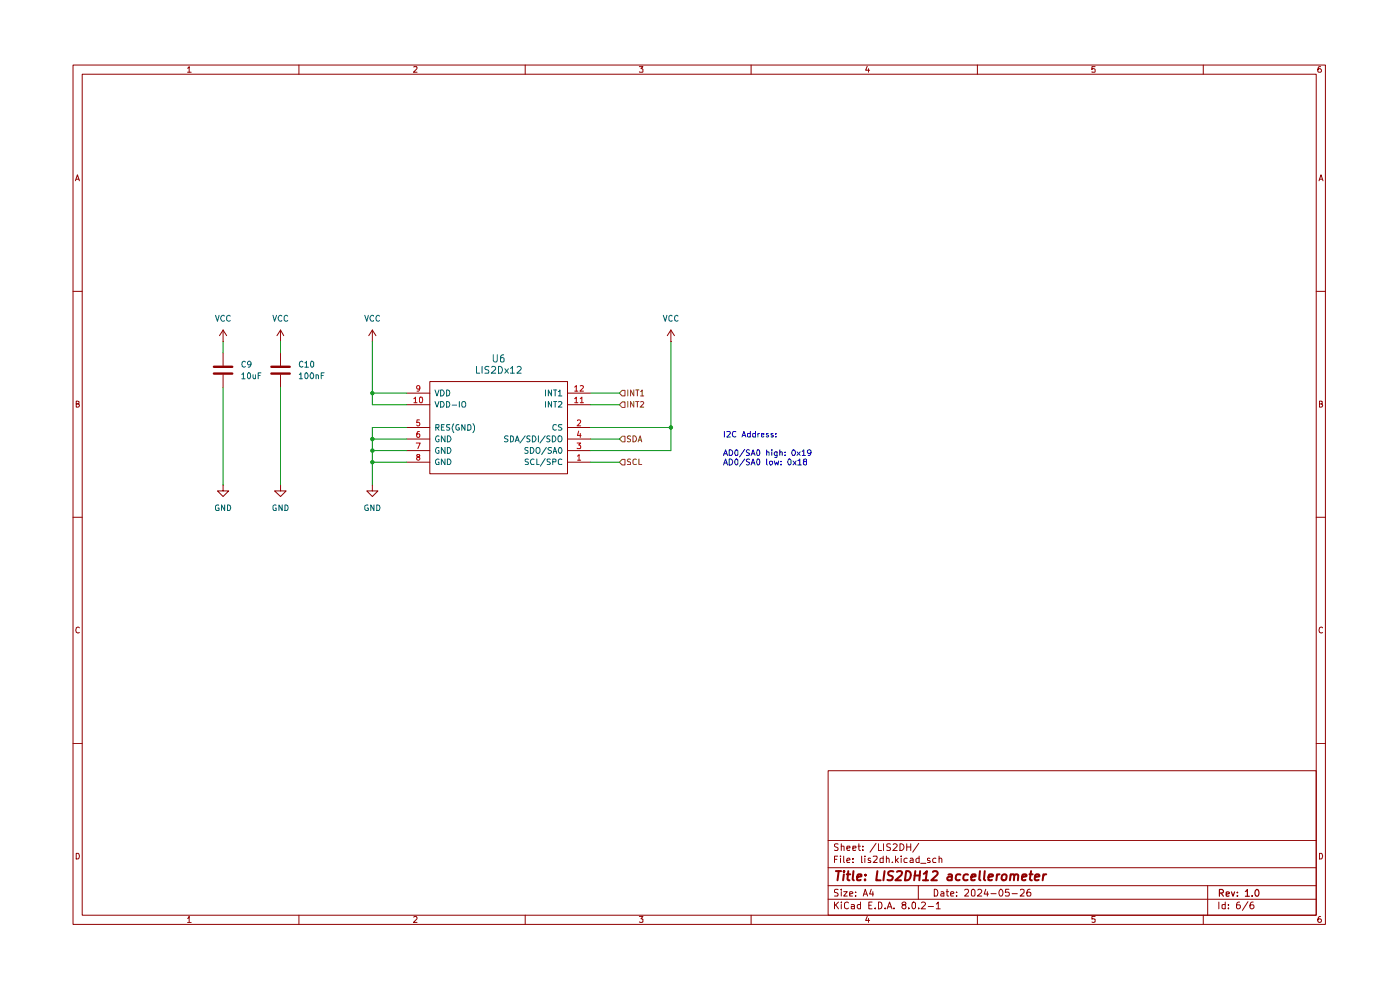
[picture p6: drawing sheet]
<svg xmlns="http://www.w3.org/2000/svg" width="297mm" height="210mm" viewBox="0 0 297 210" stroke-linecap="round" stroke-linejoin="round" font-family="sans-serif">
<g fill="none" stroke="#900000" stroke-width=".21">
<path d="M15.5 13.8h265.7v182.3h-265.7zM17.4 15.7h261.8v178.4h-261.8zM39.8 14.5l.3-.4v1.2M39.8 15.3h.8M63.4 13.8v1.9M87.8 14.2l.6-.1 .1 .4-.8 .8h.8M111.4 13.8v1.9M135.6 14.1h.8l-.4 .5 .4 .1v.5h-.8M159.3 13.8v1.9M184 14.1l-.4 .8h.9M184.2 14.6v.7M207.3 13.8v1.9"/>
<path d="M232.3 14.1h-.7v.6l.2-.1 .5 .1-.1 .6-.6-.1M255.3 13.8v1.9M280.2 14.1l-.5 .1a.94 .94 0 0 0 0 1.1h.5l.1-.1v-.4l-.2-.2h-.3l-.2 .2M16 38.4l.4-1.3 .4 1.3M16.2 38h.6M279.8 38.4l.4-1.3 .5 1.3M279.9 38h.6M15.5 61.8h1.9M79 72.5h.1M79 70l-.8 1.2M79 70v2.5M79 70l.8 1.2"/>
<path d="M279.2 61.8h2M16.2 85.7l.6-.1v-.4l-.6-.1v1.3h.4l.2-.5-.3-.2M279.9 85.7l.6-.1v-.4l-.6-.1v1.3l.6-.1 .1-.4-.3-.2M15.5 109.7h1.9M79 102.9v1.2h1.2l-1.2 1.2-1.2-1.2h1.2M79 102.9h.1M279.2 109.7h2M16.8 133.2l-.2-.2a.65 .65 0 0 0-.5 .6 .65 .65 0 0 0 .5 .7l.2-.1M280.6 133.2l-.3-.2a.65 .65 0 0 0-.5 .6 .65 .65 0 0 0 .5 .7l.3-.1M15.5 157.7h1.9M279.2 157.7h2M175.7 163.5h103.5v30.6h-103.5z"/>
<path d="M175.7 178.3h103.5M177.8 179.1l-.5-.1-.3 .2v.3l.8 .5-.3 .4-.5-.1M178.5 179.6l.5-.1 .1 .9M178.5 179v1.4M179.7 179.9l.6-.1v-.3h-.6v.2v.6h.6M180.9 179.9l.7-.1-.1-.3h-.6v.8h.6M182 179.5h.5M182.2 179v1.2l.3 .2M183 179.5v.2M185.8 178.9l-1.2 1.9M186.3 179v1.4h.7M187.4 179v1.4"/>
<path d="M188.9 179.1l-.5-.1-.3 .2 .1 .4 .7 .2v.5l-.3 .1-.5-.1M189.5 179.2l.2-.2h.3l.3 .4-.9 1h.9M190.9 179a.73 .73 0 0 1 .9 .7 .73 .73 0 0 1-.9 .7zM192.4 179v1.4M192.4 179.7h.8M193.2 179v1.4M194.9 178.9l-1.3 1.9M16.2 181a.66 .66 0 0 1 .6 .4 .66 .66 0 0 1-.2 .8h-.4zM39.8 194.8l.3-.4v1.3M39.8 195.7h.8M63.4 194.1v2M87.8 194.6l.4-.2 .3 .4-.8 .9h.8"/>
<path d="M111.4 194.1v2M135.6 194.4h.8l-.4 .5 .4 .1v.6h-.8M159.3 194.1v2M175.7 190.8h103.5M175.7 187.9h103.5M175.7 184.1h103.5M177 191.3v1.5M177 182.3h.5M177.3 191.9l.6 .9M177.7 181.6h-.7v1.4M177.8 188.7h-.7v.6a.53 .53 0 0 1 .6 .2 .53 .53 0 0 1 0 .6h-.7M177.9 191.3l-.9 .9"/>
<path d="M178.3 181.6v.1M178.3 182v1M178.5 191.3v.2M178.5 188.6v.2M178.5 189.1v1M178.5 191.9v.9M179 189.1h.7l-.7 1h.7M179 181.6v1.2l.2 .2M179.7 182.5l.6-.1-.1-.4-.5 .1v.7v.2h.6M180 191.5l-.4-.2-.4 .4v.9l.4 .2 .4-.2M180.3 189.7l.6-.2-.1-.3h-.5v.9h.5M180.6 191.9h.4l.3 .1v.8"/>
<path d="M180.9 182.9v.1M180.9 182.1v.2M181.3 192.2l-.7 .1v.4h.7M181.5 190v.1M181.5 189.2v.1M182.5 191.9h-.4l-.2 .2v.4l.2 .3 .4-.1M182.5 191.3v1.5M182.8 181.6v1.4h.2M183 180.3v.1M183.1 190.1l.5-1.5 .5 1.5M183.2 189.7h.7M183.5 181.6v.1"/>
<path d="M183.5 182v1M184 194.4l-.4 .8h.9M184.2 194.8v.9M184.3 192h.5M184.7 182.1l-.4-.1-.2 .3 .2 .2 .4 .2v.3h-.6M184.8 188.6l-.3 1.1h.8M185 191.3h-.7v1.5h.7M185.2 189.1v1M185.2 181.7l.8-.1 .1 .3-.1 .3-.8 .8h.9M185.7 192.6v.2M186.3 191.3l.7 .2v1.1l-.3 .2h-.4zM187.4 181.6v1.4h-.6l-.1-.8 .2-.2 .5 .1"/>
<path d="M187.8 192.6v.2M188 182.2l.2-.2 .3 .1 .1 .9M188 181.6v1.4M188.2 192.8l.5-1.5 .5 1.5M188.4 192.4h.7M189.3 182.9v.1M189.7 192.6v.2M190 181.6v1.4M190.2 182.5l.4 .5M190.6 182l-.6 .6M191.2 181.6v.1M191.2 182v1"/>
<path d="M191.7 191.9h-.2l-.2-.3a.46 .46 0 0 1 .5-.3 .46 .46 0 0 1 .4 .3l-.1 .3-.6 .1a.43 .43 0 0 0-.1 .6 .43 .43 0 0 0 .6 .1 .43 .43 0 0 0 .1-.6l-.2-.2M192.4 182.1a.45 .45 0 0 0-.6 .2l.1 .7h.5M192.8 192.6v.2M193.1 182.1l.4-.1 .2 .3v.7h-.6l-.1-.4 .7-.2M193.5 191.5l.4-.2 .3 .3v.9l-.3 .3a.82 .82 0 0 1-.4-1.3zM194.8 187.9v2.9M194.9 192.6v.2M195 181.6v1.4h-.5l-.2-.7a.45 .45 0 0 1 .7-.2M195.3 183.1h1.1M195.5 191.5l.2-.2h.3l.3 .5-.9 1h.9M196.9 192.3h1.1M197.3 182.1h-.5v.4l.6 .2-.1 .3h-.5"/>
<path d="M198.2 188.6a.8 .8 0 0 1 .8 .6 .8 .8 0 0 1-.3 .9h-.5zM198.5 182.1a.45 .45 0 0 0-.6 .2v.6l.6 .1M198.6 191.8l.4-.5v1.5M198.6 192.8h.9M199.2 182.2l.2-.2 .3 .1 .1 .9M199.2 181.6v1.4M199.6 189.2l.4-.1 .2 .2v.8h-.6v-.4l.6-.2M200.7 189.1h.5M200.9 188.6v1.3l.1 .2h.2M201.7 189.7l.7-.2-.2-.4h-.4l-.1 .2v.6l.1 .2h.5M202.9 190v.1M202.9 189.2v.1"/>
<path d="M204.6 188.8l.6-.2 .3 .4-.1 .3-.8 .8h.9M206.2 188.8l.3-.2 .3 .4v.8l-.1 .3h-.5l-.1-.3zM207.3 194.1v2M207.4 188.8l.2-.2h.3l.4 .5-.1 .2-.9 .8h1M209.1 188.6l-.3 1.1h.9M209.5 189.1v1M210.2 189.6h1.1M212.3 188.6a.87 .87 0 0 1 .2 1.5h-.3l-.3-.5 .1-.6zM214 188.6h-.6l-.1 .7h.7v.7h-.7M214.7 189.6h1.1M216.5 188.8l.2-.2 .5 .1 .1 .6-.9 .8h.9M218.5 188.6l-.5 .2-.2 1 .1 .3 .7-.1v-.7l-.5-.1-.3 .3"/>
<path d="M232.3 194.4h-.7v.6h.7v.6h-.7M255.3 194.1v2M256.2 187.9v6.2M258.6 191.3v1.5M259.9 191.9h-.7v.7l.3 .2 .4-.1M259.9 191.3v1.5M260.6 192.6v.2M260.6 191.9v.1M263 191.3l-.5 .2a1.02 1.02 0 0 0 0 1.3l.5-.1 .1-.2v-.3l-.1-.3h-.5l-.2 .3M264.7 191.3l-1.1 1.8M265.9 191.3l-.6 .2a1.02 1.02 0 0 0 .1 1.3l.5-.1 .1-.2v-.3l-.1-.3h-.6l-.1 .3M279.9 181a.66 .66 0 0 1 .7 .4 .66 .66 0 0 1-.3 .8h-.4z"/>
<path d="M280.2 194.4a.72 .72 0 0 0-.6 .5 .72 .72 0 0 0 .2 .8l.4-.1a.42 .42 0 0 0 0-.6 .42 .42 0 0 0-.5 0l-.1 .2"/>
</g>
<path d="M258.7 189.4h.8v-.5l-.2-.2h-.6v1.4M259 189.4l.5 .7M260.1 189.7l.7-.2-.1-.2h-.6v.7h.6M261.2 189.2l.4 .9 .3-.9M262.5 190v.1M262.5 189.3v.1M264.2 189.1l.4-.4v1.4M264.2 190.1h.8M265.6 190v.1M266.6 188.7a.76 .76 0 0 1 .5 .7 .76 .76 0 0 1-.5 .7l-.3-.2a.99 .99 0 0 1 .3-1.2z" fill="none" stroke="#900000" stroke-width=".25"/>
<g fill="none" stroke="#900000" stroke-width=".42">
<path d="M177.3 184.8h1.1M177.9 184.8l-.2 1.9M179 185.5l-.1 1.2M179.1 184.8l-.2 .1 .1 .1 .1-.2-.1 .2M179.6 185.5h.8M180 184.8l-.2 1.7 .4 .2M181.1 184.8l-.2 1.7 .2 .2M181.8 186.1l.9-.2v-.4h-.5l-.3 .2-.1 .9h.8M183.5 186.6v.1M183.6 185.5v.2M186.1 184.8l-.2 1.9h.9M187.7 184.8l-.3 1.9"/>
<path d="M189.5 184.9a.79 .79 0 0 0-1.1 .2l.1 .4 .8 .4 .1 .2-.2 .5h-.9M190.3 185l.2-.2h.5l.4 .3-.2 .5-1.3 1.1h1.2M192.2 184.8h.5a1.05 1.05 0 0 1 .4 1.2 1.05 1.05 0 0 1-1.1 .7zM194 185.7h1.1M194.2 184.8l-.3 1.9M195.2 184.8l-.2 1.9M195.8 186.7h1.1M196 185.4l.6-.6-.2 1.9M197.9 185l.7-.2 .2 .2 .1 .4-1.3 1.3h1.2M201.2 185.5h.7v1.2M202 185.9l-.7 .1-.3 .2v.4l.2 .1 .7-.1M203.7 185.5h-.7l-.3 .8 .4 .4 .5-.1"/>
<path d="M205.4 185.5a.65 .65 0 0 0-1 .3v.8a.64 .64 0 0 0 .9 0M206 186.1l1-.2v-.4h-.6l-.3 .2-.1 .9h.8M207.9 184.8l-.2 1.7 .3 .2M208.9 184.8l-.2 1.7 .3 .2M209.7 186.1l.9-.2v-.4h-.6l-.2 .2-.1 .9h.7M211.5 185.5l-.1 1.2M212 185.5l-.5 .3M212.6 185.6l.4-.1h.4l.2 .3-.1 .5a.52 .52 0 0 1-.5 .4 .52 .52 0 0 1-.5-.4zM214.4 185.6l.3-.1h.5l-.1 1.2M214.4 185.5l-.2 1.2M215.2 185.7a.47 .47 0 0 1 .4-.2 .47 .47 0 0 1 .4 .2l-.1 1M216.8 186.1l.9-.2v-.4a.6 .6 0 0 0-.8 .2v.9h.6"/>
<path d="M218.4 185.5h.7M218.7 184.8l-.2 1.7 .4 .2M219.6 186.1l.9-.2-.1-.4a.6 .6 0 0 0-.8 .2v.9h.7M221.4 185.5l-.2 1.2M222 185.5h-.5l-.1 .3"/>
</g>
<path d="M132 82.8h.6v1.2h-.6l-.6-.6z" fill="#fff"/>
<path d="M132 82.8h.6v1.2h-.6l-.6-.6zM133.2 82.7v1.3M134.4 82.7v1.3l-.6-1.3v1.3M134.9 82.7h.6M135.2 82.7v1.3M135.9 83.1l.3-.4v1.3M135.9 84h.7" fill="none" stroke="#755600" stroke-width=".21"/>
<path d="M132 85.3h.6v1.1h-.6l-.6-.6z" fill="#fff"/>
<path d="M132 85.3h.6v1.1h-.6l-.6-.6zM133.2 85.2v1.2M134.4 85.2v1.2l-.6-1.2v1.2M134.9 85.2h.6M135.2 85.2v1.2M135.9 85.3l.4-.1 .3 .3-.8 .9h.8" fill="none" stroke="#755600" stroke-width=".21"/>
<g fill="none" stroke="#900000" stroke-width=".21">
<path d="M47.3 72.5h.1M47.3 70l-.7 1.2M47.3 70v2.5M47.3 74.8v2.8M47.3 79.5v2.7M47.3 70l.8 1.2M59.5 72.5h.1M59.5 70l-.7 1.2M59.5 70v2.5M59.5 74.8v2.8M59.5 79.5v2.7M59.5 70l.7 1.2"/>
<path d="M142.3 72.5h.1M142.3 70l-.7 1.2M142.3 70v2.5M142.3 70l.8 1.2"/>
</g>
<path d="M45.4 79.2h3.9M45.4 77.8h3.9M57.6 79.2h3.9M57.6 77.8h3.9" fill="none" stroke="#900000" stroke-width=".51"/>
<path d="M131.4 93.1l.6-.6h.6v1.2h-.6z" fill="#fff"/>
<path d="M132 92.5h.6v1.2h-.6l-.6-.6zM133.8 92.5h-.5l-.2 .2 .1 .3 .6 .2v.4l-.3 .1-.4-.1M134.3 92.5a.65 .65 0 0 1 .7 .6 .65 .65 0 0 1-.7 .6zM135.4 93.7l.4-1.2 .3 1.2M135.5 93.4h.6" fill="none" stroke="#755600" stroke-width=".21"/>
<path d="M132 97.4h.6v1.2h-.6l-.6-.6z" fill="#fff"/>
<path d="M132 97.4h.6v1.2h-.6l-.6-.6zM133.8 97.4h-.5l-.2 .2 .1 .3 .6 .2v.4h-.7M135 97.4a.46 .46 0 0 0-.7 .2v.7l.1 .2h.6M135.5 97.4v1.1h.6" fill="none" stroke="#755600" stroke-width=".21"/>
<g fill="none" stroke="#900000" stroke-width=".21">
<path d="M86.3 98h4.9M86.3 85.8h4.9M86.3 83.4h4.9M86.3 90.7h4.9M86.3 95.6h4.9M86.3 93.1h4.9M91.2 80.9h29.2v19.6h-29.2zM120.4 98h4.9M120.4 85.8h4.9M120.4 83.4h4.9M120.4 90.7h4.9M120.4 95.6h4.9"/>
<path d="M120.4 93.1h4.9M47.3 102.9v1.2h1.2l-1.2 1.2-1.2-1.2h1.2M47.3 102.9h.1M59.5 102.9v1.2h1.2l-1.2 1.2-1.3-1.2h1.3M59.5 102.9h.1"/>
</g>
<g fill="none" stroke="#006665" stroke-width=".21">
<path d="M92.3 85.2l.4 1.2 .4-1.2M92.3 82.7l.4 1.3 .4-1.3M92.5 90.7l.6-.1v-.4l-.6-.1v1.2M92.7 90.7l.4 .6M93.1 92.5h-.1a.6 .6 0 0 0-.6 .6 .6 .6 0 0 0 .7 .5v-.4h-.1M93.1 95l-.1-.1a.64 .64 0 0 0-.6 .6 .64 .64 0 0 0 .6 .7l.1-.1v-.5h-.1M93.1 97.4a.61 .61 0 0 0-.7 .4 .61 .61 0 0 0 .2 .7h.5v-.5h-.1M93.5 85.2a.66 .66 0 0 1 .7 .4 .66 .66 0 0 1-.2 .8h-.5zM93.5 82.7a.65 .65 0 0 1 .7 .7 .65 .65 0 0 1-.7 .6zM93.6 90.6h.5M94.2 90.1h-.6v1.2h.6M94.4 92.5v1.2l-.8-1.2v1.2"/>
<path d="M94.4 94.9v1.3l-.8-1.3v1.3M94.4 97.4v1.1l-.8-1.1v1.1M94.7 85.2a.66 .66 0 0 1 .7 .4 .66 .66 0 0 1-.2 .8h-.5zM94.7 82.7a.64 .64 0 0 1 .7 .7 .64 .64 0 0 1-.7 .6zM94.9 92.5a.65 .65 0 0 1 .8 .6 .65 .65 0 0 1-.8 .6zM94.9 94.9a.65 .65 0 0 1 .8 .6 .65 .65 0 0 1-.8 .7zM94.9 97.4a.66 .66 0 0 1 .7 .4 .66 .66 0 0 1-.2 .7h-.5zM95.4 90.1l-.7 .1v.3l.7 .4-.2 .4-.5-.1M95.9 85.9h1M96.3 89.9a1.44 1.44 0 0 0 0 1.9M97.4 90.1h-.5a.61 .61 0 0 0-.2 .8 .61 .61 0 0 0 .7 .3v-.4h-.2M97.4 85.2v1.2"/>
<path d="M98 85.3l.3-.1 .3 .1a.87 .87 0 0 1 0 1.1h-.5l-.1-.4zM98.6 90.1v1.2l-.6-1.2v1.2M99.2 90.1h.5l.2 .2v.7l-.3 .3h-.4zM100.3 89.9h.1a1.42 1.42 0 0 1-.1 1.9M107.8 92.5h-.5l-.3 .2 .2 .3 .6 .4-.3 .3-.5-.1M108.3 92.5a.64 .64 0 0 1 .7 .6 .64 .64 0 0 1-.7 .6zM109.3 93.7l.4-1.2 .4 1.2M109.4 93.4h.6M111.4 92.5l-1.1 1.5M112 95l-.4-.1-.3 .3 .1 .2 .6 .3v.3l-.2 .2-.5-.1M112.1 97.4h-.7l.1 .5a.47 .47 0 0 1 .5 .2 .47 .47 0 0 1 0 .4h-.6M112.4 92.5h-.6v.5l.5 .2 .1 .3-.2 .2-.4-.1"/>
<path d="M112.5 94.9a.65 .65 0 0 1 .8 .6 .65 .65 0 0 1-.8 .7zM112.9 92.5a.65 .65 0 0 1 .8 .6 .65 .65 0 0 1-.8 .6zM113.3 97.4a.61 .61 0 0 0-.8 .4 .61 .61 0 0 0 .3 .7h.5M113.8 95.1l.2-.2 .5 .2 .1 .7-.4 .4-.4-.2zM113.9 97.4v1.1h.5M114.2 92.5v1.2M115.7 97.3l-1.1 1.6M115.7 92.5l-1.1 1.5M115.7 82.7v1.3M115.7 85.2v1.2M115.9 94.9l-1 1.5M116.7 92.5h-.6v.5l.5 .2 .1 .3-.3 .2-.4-.1"/>
<path d="M116.8 97.4h-.7v.4l.7 .4-.2 .3h-.5M117 85.2v1.2l-.7-1.2v1.2M117 82.7v1.3l-.7-1.3v1.3M117 95l-.5-.1-.3 .3 .1 .2 .7 .4-.2 .4-.6-.1M117.2 92.5a.65 .65 0 0 1 .7 .6 .65 .65 0 0 1-.7 .6zM117.3 98h.6v-.6h-.6v1.1M117.3 96.2l.4-1.3 .4 1.3M117.4 85.2h.7M117.4 82.7h.7M117.4 95.8h.6M117.8 82.7v1.3M117.8 85.2v1.2"/>
<path d="M118 90.2l-.5-.1a.61 .61 0 0 0-.2 .8 .61 .61 0 0 0 .7 .3M118.4 85.3l.6-.1 .2 .2-.8 1h.8M118.4 83.1h.2l.2-.4v1.3M118.4 84h.8M118.6 95a.61 .61 0 0 1 .7 .5 .61 .61 0 0 1-.4 .7 .71 .71 0 0 1-.3-1.2zM118.6 92.5a.46 .46 0 0 1 .6 .4v.4a.46 .46 0 0 1-.6 .4 .86 .86 0 0 1 0-1.2zM119.2 97.4h-.1a.45 .45 0 0 0-.7 .2v.7l.2 .2h.6M119.2 90.1h-.6l-.2 .2 .2 .3 .6 .3-.1 .3h-.7"/>
</g>
<g fill="none" stroke="#b90000" stroke-width=".21">
<path d="M87.8 84.6l.3-.4v1.2M87.8 85.4h.7M88.3 94h.9l-.6 1.2M88.6 96.9l-.2-.2 .1-.3h.5a.44 .44 0 0 1-.1 .5 .44 .44 0 0 1-.4 .1 .35 .35 0 0 0 0 .6 .35 .35 0 0 0 .5-.2 .35 .35 0 0 0-.2-.5M89 89.1h-.5l-.1 .6h.6v.6h-.4l-.2-.1M89 91.5l-.4 .1-.2 .4 .1 .7h.5v-.7h-.5l-.1 .2M89.1 84.3h.5l.1 .7-.2 .4h-.3l-.2-.2zM89.1 82.3a.35 .35 0 0 1-.4 .3 .35 .35 0 0 1-.3-.3v-.3a.35 .35 0 0 1 .3-.2 .35 .35 0 0 1 .4 .2l-.2 .9-.4 .1M121.9 84.6l.4-.4v1.2M121.9 82.1l.4-.3v1.2M121.9 85.4h.7M121.9 83h.7"/>
<path d="M122.4 94h.8l-.4 .4 .4 .3-.1 .5-.7-.1M122.5 96.8l.3-.4v1.2M122.5 89.2l.4-.1 .3 .3-.8 .9h.8M122.5 97.6h.7M122.8 91.4l-.3 1h.8M123.1 84.6l.3-.4v1.2M123.1 81.9l.4-.1 .3 .3-.8 .9h.8M123.1 85.4h.7M123.1 91.9v.9"/>
</g>
<g fill="none" stroke="#009a00" stroke-width=".21">
<path d="M47.3 72.5v2.3M59.5 72.5v2.3M79 72.5v13.3h7.3M142.3 72.5v23.1h-17M47.3 82.2v20.7M59.5 82.2v20.7M79 83.4h7.3M79 98h7.3M79 93.1h7.3M79 95.6h7.3M86.3 90.7h-7.3v12.2M125.3 90.7h17"/>
<path d="M125.3 85.8h6.1M125.3 83.4h6.1M125.3 98h6.1M125.3 93.1h6.1"/>
</g>
<g fill="none" stroke="#1400ca" stroke-width=".21">
<path d="M153.5 96.6l.4-1.2 .4 1.2M153.5 98.6l.4-1.2 .4 1.2M153.6 96.3h.6M153.6 98.2h.6M153.7 91.5v1.2M154.2 91.6l.6-.1 .1 .2v.3l-.7 .7h.7M154.7 95.4a.66 .66 0 0 1 .7 .4 .66 .66 0 0 1-.2 .8h-.5zM154.7 97.4a.65 .65 0 0 1 .7 .6 .65 .65 0 0 1-.7 .6zM156 95.5l.3-.1 .2 .3v.7l-.1 .2h-.4l-.1-.4zM156 97.4h.3l.2 .2v.8l-.2 .2a.71 .71 0 0 1-.3-1.2zM156.1 91.6l-.5-.1a.61 .61 0 0 0-.2 .8 .61 .61 0 0 0 .7 .3M157.4 92.7l.4-1.2 .4 1.2"/>
<path d="M157.5 92.4h.6M158 95.3l-1.1 1.6M158 97.4l-1.1 1.5M159 95.5h-.6v.4l.5 .2 .1 .3-.1 .2h-.6M159 97.4h-.6v.5l.5 .1 .1 .4-.3 .2-.4-.1M159.2 91.9l-.6 .1v.6h.6M159.2 91.5v1.2M159.3 96.6l.5-1.2 .4 1.2M159.3 98.6l.5-1.2 .4 1.2M159.5 96.3h.5M159.5 98.2h.5M160.3 91.9l-.6 .1v.6h.6"/>
<path d="M160.3 91.5v1.2M160.6 95.5l.3-.1a.91 .91 0 0 1 .1 1.2l-.4-.1zM160.8 97.4a.68 .68 0 0 1 .4 .6 .68 .68 0 0 1-.4 .6l-.3-.5 .1-.6zM160.8 91.9v.8M161.1 91.9l-.3 .2M161.5 92.3l.5-.1v-.3h-.5v.7h.5M162.6 95.9h.5v.7M162.6 97.4v1.1l.2 .1M162.6 95.4v1.2M163 91.9h-.4v.2l.5 .4-.2 .2-.3-.1M163.3 97.9l.4-.1 .2 .2v.4l-.2 .2-.5-.2zM163.7 95.4v.1"/>
<path d="M163.7 95.8v.8M164 91.9h-.4v.4h.3l.2 .2-.2 .2-.3-.1M164.3 97.8l.2 .8 .3-.6 .2 .6 .2-.8M164.6 92.6v.1M164.6 91.9v.2M164.8 95.8v1.1l-.5 .1M164.8 95.9l-.3-.1-.2 .3v.3l.1 .2h.4M165.4 95.9h.5v.7M165.4 95.4v1.2M165.7 98.5v.1M165.7 97.9v.1M166.5 96.5v.1"/>
<path d="M166.5 95.9v.1M167.4 97.4l.4 .2v.8l-.2 .2a.75 .75 0 0 1-.2-1.2zM168.1 95.5l.2-.1a.6 .6 0 0 1 .4 .7 .6 .6 0 0 1-.6 .5l-.1-.4zM168.2 97.8l.7 .8M168.9 97.8l-.7 .8M169.1 95.8l.7 .8M169.2 97.7l.5-.3v1.2M169.2 98.6h.8M169.8 95.8l-.7 .8M170.2 95.8l.3-.4v1.2M170.2 96.6h.7M170.7 97.9l-.3-.2 .1-.3h.4l.2 .4-.4 .1-.3 .2 .1 .4 .2 .1 .4-.1v-.5l-.2-.1"/>
<path d="M172 95.9v.2a.42 .42 0 0 1-.6 0 .42 .42 0 0 1 0-.6l.4-.1 .2 .3-.1 .8-.5 .1"/>
</g>
<g fill="#009a00">
<circle cx="79" cy="83.4" r=".47"/>
<circle cx="79" cy="95.6" r=".47"/>
<circle cx="79" cy="98" r=".47"/>
<circle cx="142.3" cy="90.7" r=".47"/>
<circle cx="79" cy="93.1" r=".47"/>
</g>
<g fill="none" stroke="#006665" stroke-width=".21">
<path d="M45.7 66.9l.4 1.3 .4-1.3M47.6 67.1l-.2-.2a.64 .64 0 0 0-.6 .6 .64 .64 0 0 0 .6 .7l.2-.2M48.8 67.1l-.3-.2-.4 .3 .1 .8 .3 .2 .3-.2M51.3 79.4l.3-.3v1.2M52.1 76.8l-.3-.2a.65 .65 0 0 0-.5 .7 .65 .65 0 0 0 .5 .6l.3-.2M52.7 79.1a.68 .68 0 0 1 .5 .6 .68 .68 0 0 1-.5 .6l-.2-.2v-.8zM53.3 77.2l-.2 .2h-.4l-.2-.2v-.3l.2-.3h.3l.3 .3-.2 .8-.4 .2M53.7 79.5l.1 .8h.2l.2-.1M54.2 79.5v.8M54.8 79.7h.4M55.4 79.1h-.6v1.2M57.9 66.9l.3 1.3 .5-1.3"/>
<path d="M59.8 67.1l-.3-.2a.65 .65 0 0 0-.5 .6 .65 .65 0 0 0 .5 .7l.3-.2M61 67.1l-.4-.2-.3 .3v.6l.1 .3 .4 .1 .2-.2M63.5 79.4l.3-.3v1.2M64.3 76.8l-.3-.2a.65 .65 0 0 0-.5 .7 .65 .65 0 0 0 .5 .6l.3-.2M64.7 77h.2l.1-.4v1.3M64.7 77.9h.7M64.9 79.1a.68 .68 0 0 1 .5 .6 .68 .68 0 0 1-.5 .6l-.2-.2v-.8zM66 79.2a.61 .61 0 0 1 .6 .4 .61 .61 0 0 1-.4 .7 .71 .71 0 0 1-.2-1.1zM66.1 76.6l.4 .3v.7l-.2 .3a.75 .75 0 0 1-.2-1.3zM67.1 79.6l.3-.1 .2 .2v.6M67.1 79.5v.8M68.2 79.7h.4"/>
<path d="M68.7 79.1h-.5v1.2M77.4 66.9l.4 1.3 .3-1.3M79.2 67.1l-.1-.2a.64 .64 0 0 0-.6 .6 .64 .64 0 0 0 .6 .7l.1-.2M80.5 67.1l-.2-.2a.65 .65 0 0 0-.6 .6 .65 .65 0 0 0 .6 .7l.2-.2M101.1 77.7v1.5h.7M102.3 77.7v1.5M103.7 77.8h-.7l-.1 .3 .1 .3a.53 .53 0 0 1 .6 .2 .53 .53 0 0 1 0 .6h-.7M104.3 77.9l.2-.2h.3l.4 .4-.1 .3-.9 .8h1M104.6 75.3v1.2l.4 .3 .4-.1 .1-.2v-1.2M105.7 77.7a.81 .81 0 0 1 .9 .5 .81 .81 0 0 1-.3 1h-.6zM106.8 75.3l-.4 .1-.2 .3v.9l.2 .2 .5-.2-.1-.7h-.4l-.2 .2M107.1 78.2l.8 1"/>
<path d="M107.9 78.2l-.8 1M108.3 78.1l.3-.1 .1-.3v1.5M108.3 79.2h.8M109.7 77.9l.2-.2h.3l.4 .4-.1 .3-.9 .8h1M140.7 66.9l.4 1.3 .4-1.3M142.6 67.1l-.4-.2-.3 .3 .1 .8 .2 .2 .4-.2M143.8 67.1l-.2-.2a.65 .65 0 0 0-.5 .6 .65 .65 0 0 0 .5 .7l.2-.2M51.3 80.3h.7M63.5 80.3h.7M46.4 107.2a.46 .46 0 0 0-.7 .2v.6l.2 .3 .6-.1v-.4h-.3M47.7 107.1v1.2l-.7-1.2v1.2M48.3 107.1a.66 .66 0 0 1 .6 .4 .66 .66 0 0 1-.2 .8h-.4z"/>
<path d="M58.6 107.2a.45 .45 0 0 0-.7 .2v.6l.2 .3h.5v-.5h-.2M59.9 107.1v1.2l-.7-1.2v1.2M60.4 107.1a.66 .66 0 0 1 .7 .4 .66 .66 0 0 1-.2 .8h-.5zM78.1 107.2l-.3-.1-.4 .3v.6l.2 .3 .5-.1v-.4h-.2M79.3 107.1v1.2l-.6-1.2v1.2M79.9 107.1a.66 .66 0 0 1 .7 .4 .66 .66 0 0 1-.3 .8h-.4z"/>
</g>
</svg>
